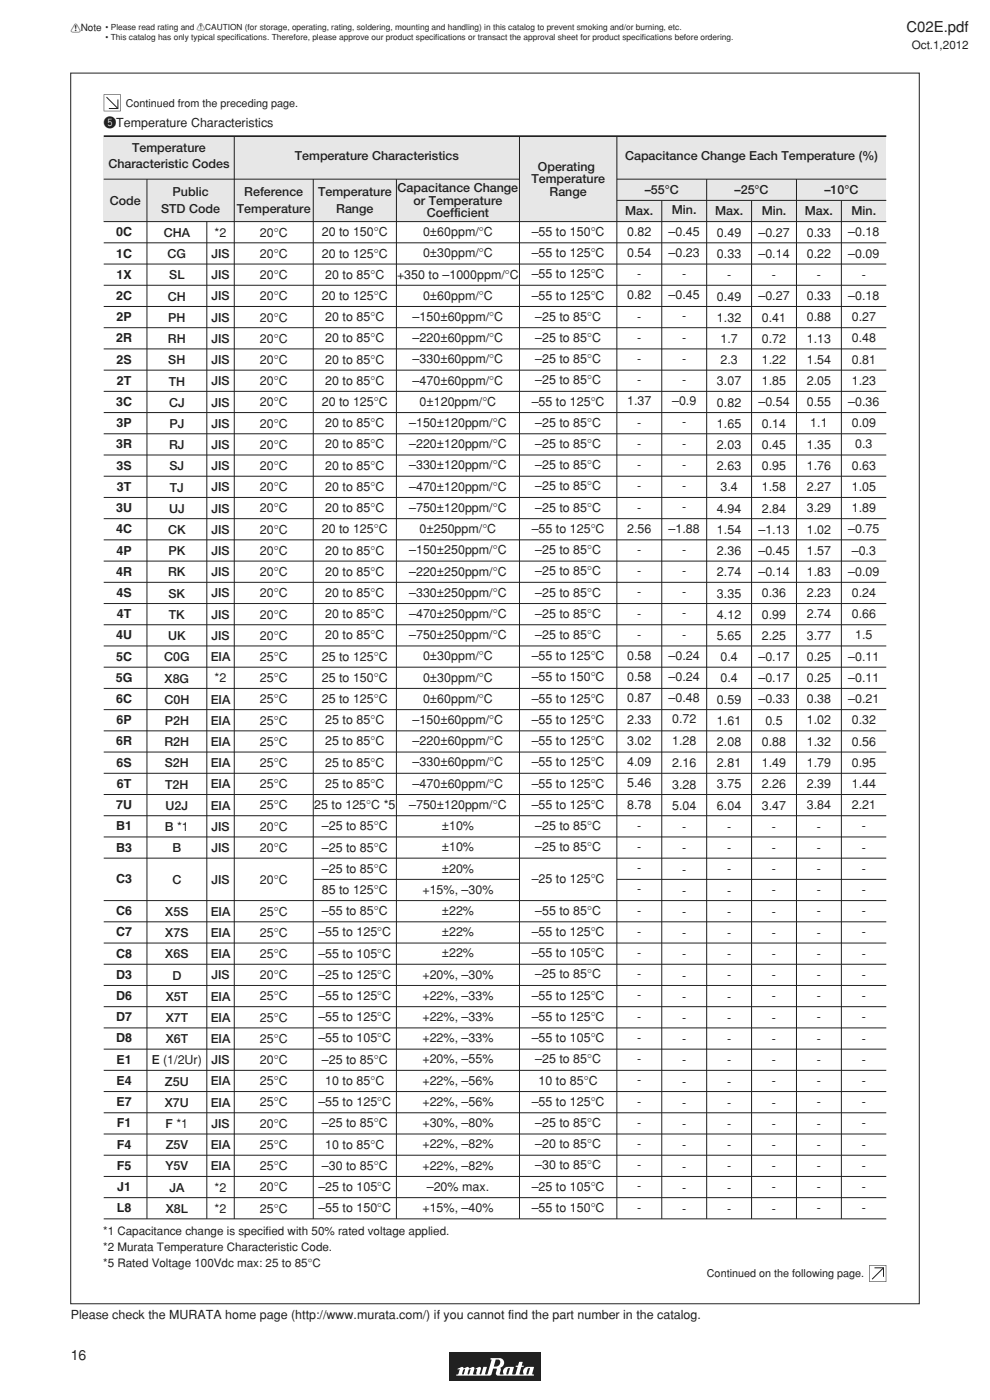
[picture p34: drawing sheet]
<svg xmlns="http://www.w3.org/2000/svg" width="210mm" height="297mm" viewBox="0 0 210 297" stroke-linecap="round" stroke-linejoin="round" font-family="sans-serif">
<defs><g id="words">
<text font-size="3.2" fill="#231f20" x="192.3" y="6.8">C02E.pdf</text>
<text font-size="3" fill="#231f20" x="15" y="288.6">16</text>
<g font-size="2.6" fill="#231f20">
<text x="22" y="26.9">tTemperature Characteristics</text>
<text x="23" y="35.7">Characteristic Codes</text>
<text x="28" y="32.2">Temperature</text>
<text x="62.5" y="33.9">Temperature Characteristics</text>
<text x="132.6" y="33.9">Capacitance Change Each Temperature (%)</text>
<text x="36.6" y="41.7">Public</text>
<text x="51.8" y="41.7">Reference</text>
<text x="67.5" y="41.7">Temperature</text>
<text x="84.3" y="40.8">Capacitance Change</text>
<text x="112.7" y="38.8">Temperature</text>
<text x="114.1" y="36.2">Operating</text>
<text x="116.6" y="41.5">Range</text>
<text x="136.8" y="41.2">–55°C</text>
<text x="155.8" y="41.2">–25°C</text>
<text x="174.9" y="41.2">–10°C</text>
<text x="23.3" y="43.4">Code</text>
<text x="34.2" y="45.2">STD Code</text>
<text x="50.3" y="45.2">Temperature</text>
<text x="71.3" y="45.2">Range</text>
<text x="87.7" y="43.4">or Temperature</text>
<text x="90.5" y="46.1">Coefficient</text>
<text x="132.6" y="45.7">Max.</text>
<text x="142.5" y="45.4">Min.</text>
<text x="151.7" y="45.7">Max.</text>
<text x="161.6" y="45.7">Min.</text>
<text x="170.7" y="45.6">Max.</text>
<text x="180.6" y="45.6">Min.</text>
<text x="24.6" y="50.1">0C</text>
<text x="34.7" y="50.3">CHA</text>
<text x="45.5" y="50.2">*2</text>
<text x="55.1" y="50.2">20°C</text>
<text x="68.3" y="50.1">20 to 150°C</text>
<text x="89.7" y="50.1">0±60ppm/°C</text>
<text x="112.8" y="50">–55 to 150°C</text>
<text x="133" y="50">0.82</text>
<text x="141.8" y="50">–0.45</text>
<text x="152.1" y="50.3">0.49</text>
<text x="160.9" y="50.2">–0.27</text>
<text x="171.1" y="50.2">0.33</text>
<text x="179.9" y="50.1">–0.18</text>
<text x="24.6" y="54.6">1C</text>
<text x="24.7" y="59.1">1X</text>
<text x="35.6" y="54.8">CG</text>
<text x="35.9" y="59.3">SL</text>
<text x="44.8" y="54.7">JIS</text>
<text x="44.8" y="59.2">JIS</text>
<text x="55.1" y="54.7">20°C</text>
<text x="55.1" y="59.2">20°C</text>
<text x="68.3" y="54.6">20 to 125°C</text>
<text x="69" y="59.1">20 to 85°C</text>
<text x="84.2" y="59.1">+350 to –1000ppm/°C</text>
<text x="89.7" y="54.6">0±30ppm/°C</text>
<text x="112.8" y="54.5">–55 to 125°C</text>
<text x="112.8" y="59">–55 to 125°C</text>
<text x="133" y="54.5">0.54</text>
<text x="135.2" y="59">-</text>
<text x="141.8" y="54.5">–0.23</text>
<text x="144.7" y="59">-</text>
<text x="152.1" y="54.8">0.33</text>
<text x="154.2" y="59.3">-</text>
<text x="160.9" y="54.7">–0.14</text>
<text x="163.8" y="59.2">-</text>
<text x="171.1" y="54.7">0.22</text>
<text x="173.3" y="59.2">-</text>
<text x="179.9" y="54.6">–0.09</text>
<text x="182.8" y="59.1">-</text>
<text x="24.6" y="63.6">2C</text>
<text x="35.6" y="63.8">CH</text>
<text x="44.8" y="63.7">JIS</text>
<text x="55.1" y="63.7">20°C</text>
<text x="68.3" y="63.6">20 to 125°C</text>
<text x="89.7" y="63.6">0±60ppm/°C</text>
<text x="112.8" y="63.5">–55 to 125°C</text>
<text x="133" y="63.5">0.82</text>
<text x="141.8" y="63.5">–0.45</text>
<text x="152.1" y="63.8">0.49</text>
<text x="160.9" y="63.7">–0.27</text>
<text x="171.1" y="63.7">0.33</text>
<text x="179.9" y="63.6">–0.18</text>
<text x="24.7" y="68.1">2P</text>
<text x="35.7" y="68.3">PH</text>
<text x="44.8" y="68.2">JIS</text>
<text x="55.1" y="68.2">20°C</text>
<text x="69" y="68.1">20 to 85°C</text>
<text x="87.5" y="68.1">–150±60ppm/°C</text>
<text x="113.5" y="68.1">–25 to 85°C</text>
<text x="135.2" y="68">-</text>
<text x="144.7" y="68">-</text>
<text x="152.1" y="68.3">1.32</text>
<text x="161.6" y="68.2">0.41</text>
<text x="171.1" y="68.2">0.88</text>
<text x="180.7" y="68.1">0.27</text>
<text x="24.6" y="72.6">2R</text>
<text x="24.7" y="77.1">2S</text>
<text x="35.6" y="72.8">RH</text>
<text x="35.7" y="77.3">SH</text>
<text x="44.8" y="72.7">JIS</text>
<text x="44.8" y="77.2">JIS</text>
<text x="55.1" y="72.7">20°C</text>
<text x="55.1" y="77.2">20°C</text>
<text x="69" y="72.6">20 to 85°C</text>
<text x="69" y="77.1">20 to 85°C</text>
<text x="87.5" y="72.6">–220±60ppm/°C</text>
<text x="87.5" y="77.1">–330±60ppm/°C</text>
<text x="113.5" y="72.6">–25 to 85°C</text>
<text x="113.5" y="77.1">–25 to 85°C</text>
<text x="135.2" y="72.5">-</text>
<text x="135.2" y="77">-</text>
<text x="144.7" y="72.5">-</text>
<text x="144.7" y="77">-</text>
<text x="152.8" y="72.8">1.7</text>
<text x="152.8" y="77.3">2.3</text>
<text x="161.6" y="72.7">0.72</text>
<text x="161.6" y="77.2">1.22</text>
<text x="171.1" y="72.7">1.13</text>
<text x="171.1" y="77.2">1.54</text>
<text x="180.7" y="72.6">0.48</text>
<text x="180.7" y="77.1">0.81</text>
<text x="24.8" y="81.6">2T</text>
<text x="35.8" y="81.8">TH</text>
<text x="44.8" y="81.7">JIS</text>
<text x="55.1" y="81.7">20°C</text>
<text x="69" y="81.6">20 to 85°C</text>
<text x="87.5" y="81.6">–470±60ppm/°C</text>
<text x="113.5" y="81.6">–25 to 85°C</text>
<text x="135.2" y="81.5">-</text>
<text x="144.7" y="81.5">-</text>
<text x="152.1" y="81.8">3.07</text>
<text x="161.6" y="81.7">1.85</text>
<text x="171.1" y="81.7">2.05</text>
<text x="180.7" y="81.6">1.23</text>
<text x="24.6" y="86.1">3C</text>
<text x="35.9" y="86.3">CJ</text>
<text x="44.8" y="86.2">JIS</text>
<text x="55.1" y="86.2">20°C</text>
<text x="68.3" y="86.1">20 to 125°C</text>
<text x="89" y="86.1">0±120ppm/°C</text>
<text x="112.8" y="86.1">–55 to 125°C</text>
<text x="133" y="86">1.37</text>
<text x="142.6" y="86">–0.9</text>
<text x="152.1" y="86.3">0.82</text>
<text x="160.9" y="86.2">–0.54</text>
<text x="171.1" y="86.2">0.55</text>
<text x="179.9" y="86.1">–0.36</text>
<text x="24.6" y="95.1">3R</text>
<text x="24.7" y="90.6">3P</text>
<text x="35.9" y="95.3">RJ</text>
<text x="35.9" y="90.8">PJ</text>
<text x="44.8" y="90.7">JIS</text>
<text x="44.8" y="95.2">JIS</text>
<text x="55.1" y="90.7">20°C</text>
<text x="55.1" y="95.2">20°C</text>
<text x="69" y="90.6">20 to 85°C</text>
<text x="69" y="95.1">20 to 85°C</text>
<text x="86.8" y="90.6">–150±120ppm/°C</text>
<text x="86.8" y="95.1">–220±120ppm/°C</text>
<text x="113.5" y="90.6">–25 to 85°C</text>
<text x="113.5" y="95.1">–25 to 85°C</text>
<text x="135.2" y="90.5">-</text>
<text x="135.2" y="95">-</text>
<text x="144.7" y="90.5">-</text>
<text x="144.7" y="95">-</text>
<text x="152.1" y="90.8">1.65</text>
<text x="152.1" y="95.3">2.03</text>
<text x="161.6" y="90.7">0.14</text>
<text x="161.6" y="95.2">0.45</text>
<text x="171.1" y="95.2">1.35</text>
<text x="171.9" y="90.7">1.1</text>
<text x="180.7" y="90.6">0.09</text>
<text x="181.4" y="95.1">0.3</text>
<text x="24.7" y="99.6">3S</text>
<text x="36" y="99.8">SJ</text>
<text x="44.8" y="99.7">JIS</text>
<text x="55.1" y="99.7">20°C</text>
<text x="69" y="99.6">20 to 85°C</text>
<text x="86.8" y="99.6">–330±120ppm/°C</text>
<text x="113.5" y="99.6">–25 to 85°C</text>
<text x="135.2" y="99.5">-</text>
<text x="144.7" y="99.5">-</text>
<text x="152.1" y="99.8">2.63</text>
<text x="161.6" y="99.7">0.95</text>
<text x="171.1" y="99.7">1.76</text>
<text x="180.7" y="99.6">0.63</text>
<text x="24.8" y="104.1">3T</text>
<text x="36" y="104.3">TJ</text>
<text x="44.8" y="104.2">JIS</text>
<text x="55.1" y="104.2">20°C</text>
<text x="69" y="104.1">20 to 85°C</text>
<text x="86.8" y="104.1">–470±120ppm/°C</text>
<text x="113.5" y="104.1">–25 to 85°C</text>
<text x="135.2" y="104">-</text>
<text x="144.7" y="104">-</text>
<text x="152.8" y="104.3">3.4</text>
<text x="161.6" y="104.2">1.58</text>
<text x="171.1" y="104.2">2.27</text>
<text x="180.7" y="104.1">1.05</text>
<text x="24.6" y="108.6">3U</text>
<text x="24.6" y="113.1">4C</text>
<text x="35.7" y="113.3">CK</text>
<text x="35.9" y="108.8">UJ</text>
<text x="44.8" y="108.7">JIS</text>
<text x="44.8" y="113.2">JIS</text>
<text x="55.1" y="108.7">20°C</text>
<text x="55.1" y="113.2">20°C</text>
<text x="68.3" y="113.1">20 to 125°C</text>
<text x="69" y="108.6">20 to 85°C</text>
<text x="86.8" y="108.6">–750±120ppm/°C</text>
<text x="89" y="113.1">0±250ppm/°C</text>
<text x="112.8" y="113.1">–55 to 125°C</text>
<text x="113.5" y="108.6">–25 to 85°C</text>
<text x="133" y="113">2.56</text>
<text x="135.2" y="108.5">-</text>
<text x="141.8" y="113">–1.88</text>
<text x="144.7" y="108.5">-</text>
<text x="152.1" y="108.8">4.94</text>
<text x="152.1" y="113.3">1.54</text>
<text x="160.9" y="113.2">–1.13</text>
<text x="161.6" y="108.7">2.84</text>
<text x="171.1" y="108.7">3.29</text>
<text x="171.1" y="113.2">1.02</text>
<text x="179.9" y="113.1">–0.75</text>
<text x="180.7" y="108.6">1.89</text>
<text x="24.7" y="117.6">4P</text>
<text x="35.7" y="117.8">PK</text>
<text x="44.8" y="117.7">JIS</text>
<text x="55.1" y="117.7">20°C</text>
<text x="69" y="117.6">20 to 85°C</text>
<text x="86.8" y="117.6">–150±250ppm/°C</text>
<text x="113.5" y="117.6">–25 to 85°C</text>
<text x="135.2" y="117.5">-</text>
<text x="144.7" y="117.5">-</text>
<text x="152.1" y="117.8">2.36</text>
<text x="160.9" y="117.7">–0.45</text>
<text x="171.1" y="117.7">1.57</text>
<text x="180.7" y="117.6">–0.3</text>
<text x="24.6" y="122.1">4R</text>
<text x="35.7" y="122.3">RK</text>
<text x="44.8" y="122.3">JIS</text>
<text x="55.1" y="122.2">20°C</text>
<text x="69" y="122.1">20 to 85°C</text>
<text x="86.8" y="122.1">–220±250ppm/°C</text>
<text x="113.5" y="122.1">–25 to 85°C</text>
<text x="135.2" y="122">-</text>
<text x="144.7" y="122">-</text>
<text x="152.1" y="122.3">2.74</text>
<text x="160.9" y="122.2">–0.14</text>
<text x="171.1" y="122.2">1.83</text>
<text x="179.9" y="122.1">–0.09</text>
<text x="24.7" y="126.6">4S</text>
<text x="24.8" y="131.1">4T</text>
<text x="35.8" y="126.8">SK</text>
<text x="35.8" y="131.3">TK</text>
<text x="44.8" y="126.8">JIS</text>
<text x="44.8" y="131.3">JIS</text>
<text x="55.1" y="126.7">20°C</text>
<text x="55.1" y="131.2">20°C</text>
<text x="69" y="126.6">20 to 85°C</text>
<text x="69" y="131.1">20 to 85°C</text>
<text x="86.8" y="126.6">–330±250ppm/°C</text>
<text x="86.8" y="131.1">–470±250ppm/°C</text>
<text x="113.5" y="126.6">–25 to 85°C</text>
<text x="113.5" y="131.1">–25 to 85°C</text>
<text x="135.2" y="126.5">-</text>
<text x="135.2" y="131">-</text>
<text x="144.7" y="126.5">-</text>
<text x="144.7" y="131">-</text>
<text x="152.1" y="126.8">3.35</text>
<text x="152.1" y="131.3">4.12</text>
<text x="161.6" y="126.7">0.36</text>
<text x="161.6" y="131.2">0.99</text>
<text x="171.1" y="126.7">2.23</text>
<text x="171.1" y="131.2">2.74</text>
<text x="180.7" y="126.6">0.24</text>
<text x="180.7" y="131.2">0.66</text>
<text x="24.6" y="135.6">4U</text>
<text x="35.7" y="135.8">UK</text>
<text x="44.8" y="135.8">JIS</text>
<text x="55.1" y="135.7">20°C</text>
<text x="69" y="135.6">20 to 85°C</text>
<text x="86.8" y="135.6">–750±250ppm/°C</text>
<text x="113.5" y="135.6">–25 to 85°C</text>
<text x="135.2" y="135.5">-</text>
<text x="144.7" y="135.5">-</text>
<text x="152.1" y="135.8">5.65</text>
<text x="161.6" y="135.7">2.25</text>
<text x="171.1" y="135.7">3.77</text>
<text x="181.4" y="135.7">1.5</text>
<text x="24.6" y="140.1">5C</text>
<text x="34.8" y="140.3">C0G</text>
<text x="44.7" y="140.3">EIA</text>
<text x="55.1" y="140.2">25°C</text>
<text x="68.3" y="140.1">25 to 125°C</text>
<text x="89.7" y="140.1">0±30ppm/°C</text>
<text x="112.8" y="140.1">–55 to 125°C</text>
<text x="133" y="140">0.58</text>
<text x="141.8" y="140">–0.24</text>
<text x="152.8" y="140.3">0.4</text>
<text x="160.9" y="140.2">–0.17</text>
<text x="171.1" y="140.2">0.25</text>
<text x="179.9" y="140.2">–0.11</text>
<text x="24.6" y="144.6">5G</text>
<text x="24.6" y="149.1">6C</text>
<text x="34.9" y="149.3">C0H</text>
<text x="34.9" y="144.8">X8G</text>
<text x="44.7" y="149.3">EIA</text>
<text x="45.5" y="144.8">*2</text>
<text x="55.1" y="144.7">25°C</text>
<text x="55.1" y="149.2">25°C</text>
<text x="68.3" y="144.6">25 to 150°C</text>
<text x="68.3" y="149.1">25 to 125°C</text>
<text x="89.7" y="144.6">0±30ppm/°C</text>
<text x="89.7" y="149.1">0±60ppm/°C</text>
<text x="112.8" y="144.6">–55 to 150°C</text>
<text x="112.8" y="149.1">–55 to 125°C</text>
<text x="133" y="144.5">0.58</text>
<text x="133" y="149">0.87</text>
<text x="141.8" y="144.5">–0.24</text>
<text x="141.8" y="149">–0.48</text>
<text x="152.1" y="149.3">0.59</text>
<text x="152.8" y="144.8">0.4</text>
<text x="160.9" y="144.7">–0.17</text>
<text x="160.9" y="149.2">–0.33</text>
<text x="171.1" y="144.7">0.25</text>
<text x="171.1" y="149.2">0.38</text>
<text x="179.9" y="144.7">–0.11</text>
<text x="179.9" y="149.2">–0.21</text>
<text x="24.7" y="153.6">6P</text>
<text x="34.9" y="153.8">P2H</text>
<text x="44.7" y="153.8">EIA</text>
<text x="55.1" y="153.7">25°C</text>
<text x="69" y="153.6">25 to 85°C</text>
<text x="87.5" y="153.6">–150±60ppm/°C</text>
<text x="112.8" y="153.6">–55 to 125°C</text>
<text x="133" y="153.5">2.33</text>
<text x="142.6" y="153.5">0.72</text>
<text x="152.1" y="153.8">1.61</text>
<text x="162.4" y="153.7">0.5</text>
<text x="171.1" y="153.7">1.02</text>
<text x="180.7" y="153.7">0.32</text>
<text x="24.6" y="158.1">6R</text>
<text x="34.9" y="158.3">R2H</text>
<text x="44.7" y="158.3">EIA</text>
<text x="55.1" y="158.2">25°C</text>
<text x="69" y="158.1">25 to 85°C</text>
<text x="87.5" y="158.1">–220±60ppm/°C</text>
<text x="112.8" y="158.1">–55 to 125°C</text>
<text x="133" y="158">3.02</text>
<text x="142.6" y="158">1.28</text>
<text x="152.1" y="158.3">2.08</text>
<text x="161.6" y="158.2">0.88</text>
<text x="171.1" y="158.2">1.32</text>
<text x="180.7" y="158.2">0.56</text>
<text x="24.7" y="162.6">6S</text>
<text x="24.8" y="167.1">6T</text>
<text x="35" y="162.8">S2H</text>
<text x="35" y="167.3">T2H</text>
<text x="44.7" y="162.8">EIA</text>
<text x="44.7" y="167.3">EIA</text>
<text x="55.1" y="162.7">25°C</text>
<text x="55.1" y="167.2">25°C</text>
<text x="69" y="162.6">25 to 85°C</text>
<text x="69" y="167.1">25 to 85°C</text>
<text x="87.5" y="162.6">–330±60ppm/°C</text>
<text x="87.5" y="167.1">–470±60ppm/°C</text>
<text x="112.8" y="162.6">–55 to 125°C</text>
<text x="112.8" y="167.1">–55 to 125°C</text>
<text x="133" y="162.5">4.09</text>
<text x="133" y="167">5.46</text>
<text x="142.6" y="162.8">2.16</text>
<text x="142.6" y="167.3">3.28</text>
<text x="152.1" y="162.8">2.81</text>
<text x="152.1" y="167.3">3.75</text>
<text x="161.6" y="162.7">1.49</text>
<text x="161.6" y="167.2">2.26</text>
<text x="171.1" y="162.7">1.79</text>
<text x="171.1" y="167.2">2.39</text>
<text x="180.7" y="162.7">0.95</text>
<text x="180.7" y="167.2">1.44</text>
<text x="24.6" y="171.6">7U</text>
<text x="35.1" y="171.8">U2J</text>
<text x="44.7" y="171.8">EIA</text>
<text x="55.1" y="171.7">25°C</text>
<text x="66.7" y="171.6">25 to 125°C *5</text>
<text x="86.8" y="171.6">–750±120ppm/°C</text>
<text x="112.8" y="171.6">–55 to 125°C</text>
<text x="133" y="171.5">8.78</text>
<text x="142.6" y="171.8">5.04</text>
<text x="152.1" y="171.8">6.04</text>
<text x="161.6" y="171.7">3.47</text>
<text x="171.1" y="171.7">3.84</text>
<text x="180.7" y="171.7">2.21</text>
<text x="24.6" y="176.1">B1</text>
<text x="35" y="176.3">B *1</text>
<text x="44.8" y="176.3">JIS</text>
<text x="55.1" y="176.2">20°C</text>
<text x="68.3" y="176.1">–25 to 85°C</text>
<text x="93.7" y="176.1">±10%</text>
<text x="113.5" y="176.1">–25 to 85°C</text>
<text x="135.2" y="176">-</text>
<text x="144.7" y="176.3">-</text>
<text x="154.2" y="176.3">-</text>
<text x="163.8" y="176.2">-</text>
<text x="173.3" y="176.2">-</text>
<text x="182.8" y="176.2">-</text>
<text x="24.6" y="180.6">B3</text>
<text x="36.6" y="180.8">B</text>
<text x="44.8" y="180.8">JIS</text>
<text x="55.1" y="180.7">20°C</text>
<text x="68.3" y="180.6">–25 to 85°C</text>
<text x="68.3" y="185.1">–25 to 85°C</text>
<text x="93.7" y="180.6">±10%</text>
<text x="93.7" y="185.1">±20%</text>
<text x="113.5" y="180.6">–25 to 85°C</text>
<text x="135.2" y="180.5">-</text>
<text x="135.2" y="185">-</text>
<text x="144.7" y="180.8">-</text>
<text x="144.7" y="185.3">-</text>
<text x="154.2" y="180.8">-</text>
<text x="154.2" y="185.3">-</text>
<text x="163.8" y="180.7">-</text>
<text x="163.8" y="185.2">-</text>
<text x="173.3" y="180.7">-</text>
<text x="173.3" y="185.2">-</text>
<text x="182.8" y="180.7">-</text>
<text x="182.8" y="185.2">-</text>
<text x="24.6" y="187.4">C3</text>
<text x="36.6" y="187.5">C</text>
<text x="44.8" y="187.5">JIS</text>
<text x="55.1" y="187.5">20°C</text>
<text x="68.3" y="189.6">85 to 125°C</text>
<text x="89.6" y="189.6">+15%, –30%</text>
<text x="112.8" y="187.3">–25 to 125°C</text>
<text x="135.2" y="189.5">-</text>
<text x="144.7" y="189.8">-</text>
<text x="154.2" y="189.8">-</text>
<text x="163.8" y="189.7">-</text>
<text x="173.3" y="189.7">-</text>
<text x="182.8" y="189.7">-</text>
<text x="24.6" y="194.1">C6</text>
<text x="35.1" y="194.3">X5S</text>
<text x="44.7" y="194.3">EIA</text>
<text x="55.1" y="194.2">25°C</text>
<text x="68.3" y="194.1">–55 to 85°C</text>
<text x="93.7" y="194.1">±22%</text>
<text x="113.5" y="194.1">–55 to 85°C</text>
<text x="135.2" y="194">-</text>
<text x="144.7" y="194.3">-</text>
<text x="154.2" y="194.3">-</text>
<text x="163.8" y="194.2">-</text>
<text x="173.3" y="194.2">-</text>
<text x="182.8" y="194.2">-</text>
<text x="24.6" y="198.6">C7</text>
<text x="24.6" y="203.1">C8</text>
<text x="35.1" y="198.8">X7S</text>
<text x="35.1" y="203.3">X6S</text>
<text x="44.7" y="198.8">EIA</text>
<text x="44.7" y="203.3">EIA</text>
<text x="55.1" y="198.7">25°C</text>
<text x="55.1" y="203.2">25°C</text>
<text x="67.5" y="198.6">–55 to 125°C</text>
<text x="67.5" y="203.1">–55 to 105°C</text>
<text x="93.7" y="198.6">±22%</text>
<text x="93.7" y="203.1">±22%</text>
<text x="112.8" y="198.6">–55 to 125°C</text>
<text x="112.8" y="203.1">–55 to 105°C</text>
<text x="135.2" y="198.5">-</text>
<text x="135.2" y="203">-</text>
<text x="144.7" y="198.8">-</text>
<text x="144.7" y="203.3">-</text>
<text x="154.2" y="198.8">-</text>
<text x="154.2" y="203.3">-</text>
<text x="163.8" y="198.7">-</text>
<text x="163.8" y="203.2">-</text>
<text x="173.3" y="198.7">-</text>
<text x="173.3" y="203.2">-</text>
<text x="182.8" y="198.7">-</text>
<text x="182.8" y="203.2">-</text>
<text x="24.6" y="207.6">D3</text>
<text x="36.6" y="207.8">D</text>
<text x="44.8" y="207.8">JIS</text>
<text x="55.1" y="207.7">20°C</text>
<text x="67.5" y="207.6">–25 to 125°C</text>
<text x="89.6" y="207.6">+20%, –30%</text>
<text x="113.5" y="207.6">–25 to 85°C</text>
<text x="135.2" y="207.5">-</text>
<text x="144.7" y="207.8">-</text>
<text x="154.2" y="207.8">-</text>
<text x="163.8" y="207.7">-</text>
<text x="173.3" y="207.7">-</text>
<text x="182.8" y="207.7">-</text>
<text x="24.6" y="212.2">D6</text>
<text x="35.1" y="212.3">X5T</text>
<text x="44.7" y="212.3">EIA</text>
<text x="55.1" y="212.2">25°C</text>
<text x="67.5" y="212.1">–55 to 125°C</text>
<text x="89.6" y="212.1">+22%, –33%</text>
<text x="112.8" y="212.1">–55 to 125°C</text>
<text x="135.2" y="212">-</text>
<text x="144.7" y="212.3">-</text>
<text x="154.2" y="212.3">-</text>
<text x="163.8" y="212.2">-</text>
<text x="173.3" y="212.2">-</text>
<text x="182.8" y="212.2">-</text>
<text x="24.6" y="216.7">D7</text>
<text x="24.6" y="221.2">D8</text>
<text x="35.1" y="216.8">X7T</text>
<text x="35.1" y="221.3">X6T</text>
<text x="44.7" y="216.8">EIA</text>
<text x="44.7" y="221.3">EIA</text>
<text x="55.1" y="216.7">25°C</text>
<text x="55.1" y="221.2">25°C</text>
<text x="67.5" y="216.6">–55 to 125°C</text>
<text x="67.5" y="221.1">–55 to 105°C</text>
<text x="89.6" y="216.6">+22%, –33%</text>
<text x="89.6" y="221.1">+22%, –33%</text>
<text x="112.8" y="216.6">–55 to 125°C</text>
<text x="112.8" y="221.1">–55 to 105°C</text>
<text x="135.2" y="216.5">-</text>
<text x="135.2" y="221">-</text>
<text x="144.7" y="216.8">-</text>
<text x="144.7" y="221.3">-</text>
<text x="154.2" y="216.8">-</text>
<text x="154.2" y="221.3">-</text>
<text x="163.8" y="216.7">-</text>
<text x="163.8" y="221.2">-</text>
<text x="173.3" y="216.7">-</text>
<text x="173.3" y="221.2">-</text>
<text x="182.8" y="216.7">-</text>
<text x="182.8" y="221.2">-</text>
<text x="24.7" y="225.7">E1</text>
<text x="32.2" y="225.8">E (1/2Ur)</text>
<text x="44.8" y="225.8">JIS</text>
<text x="55.1" y="225.7">20°C</text>
<text x="68.3" y="225.6">–25 to 85°C</text>
<text x="89.6" y="225.6">+20%, –55%</text>
<text x="113.5" y="225.6">–25 to 85°C</text>
<text x="135.2" y="225.5">-</text>
<text x="144.7" y="225.8">-</text>
<text x="154.2" y="225.8">-</text>
<text x="163.8" y="225.7">-</text>
<text x="173.3" y="225.7">-</text>
<text x="182.8" y="225.7">-</text>
<text x="24.7" y="230.2">E4</text>
<text x="35" y="230.3">Z5U</text>
<text x="44.7" y="230.3">EIA</text>
<text x="55.1" y="230.2">25°C</text>
<text x="69" y="230.2">10 to 85°C</text>
<text x="89.6" y="230.1">+22%, –56%</text>
<text x="114.3" y="230.1">10 to 85°C</text>
<text x="135.2" y="230">-</text>
<text x="144.7" y="230.3">-</text>
<text x="154.2" y="230.3">-</text>
<text x="163.8" y="230.2">-</text>
<text x="173.3" y="230.2">-</text>
<text x="182.8" y="230.2">-</text>
<text x="24.7" y="234.7">E7</text>
<text x="24.8" y="239.2">F1</text>
<text x="35" y="234.8">X7U</text>
<text x="35.1" y="239.3">F *1</text>
<text x="44.7" y="234.8">EIA</text>
<text x="44.8" y="239.3">JIS</text>
<text x="55.1" y="234.7">25°C</text>
<text x="55.1" y="239.2">20°C</text>
<text x="67.5" y="234.7">–55 to 125°C</text>
<text x="68.3" y="239.2">–25 to 85°C</text>
<text x="89.6" y="234.6">+22%, –56%</text>
<text x="89.6" y="239.1">+30%, –80%</text>
<text x="112.8" y="234.6">–55 to 125°C</text>
<text x="113.5" y="239.1">–25 to 85°C</text>
<text x="135.2" y="234.5">-</text>
<text x="135.2" y="239">-</text>
<text x="144.7" y="234.8">-</text>
<text x="144.7" y="239.3">-</text>
<text x="154.2" y="234.8">-</text>
<text x="154.2" y="239.3">-</text>
<text x="163.8" y="234.7">-</text>
<text x="163.8" y="239.2">-</text>
<text x="173.3" y="234.7">-</text>
<text x="173.3" y="239.2">-</text>
<text x="182.8" y="234.7">-</text>
<text x="182.8" y="239.2">-</text>
<text x="24.8" y="243.7">F4</text>
<text x="35.1" y="243.8">Z5V</text>
<text x="44.7" y="243.8">EIA</text>
<text x="55.1" y="243.7">25°C</text>
<text x="69" y="243.7">10 to 85°C</text>
<text x="89.6" y="243.6">+22%, –82%</text>
<text x="113.5" y="243.6">–20 to 85°C</text>
<text x="135.2" y="243.5">-</text>
<text x="144.7" y="243.8">-</text>
<text x="154.2" y="243.8">-</text>
<text x="163.8" y="243.7">-</text>
<text x="173.3" y="243.7">-</text>
<text x="182.8" y="243.7">-</text>
<text x="24.8" y="248.2">F5</text>
<text x="35.1" y="248.3">Y5V</text>
<text x="44.7" y="248.3">EIA</text>
<text x="55.1" y="248.2">25°C</text>
<text x="68.3" y="248.2">–30 to 85°C</text>
<text x="89.6" y="248.1">+22%, –82%</text>
<text x="113.5" y="248.1">–30 to 85°C</text>
<text x="135.2" y="248">-</text>
<text x="144.7" y="248.3">-</text>
<text x="154.2" y="248.3">-</text>
<text x="163.8" y="248.2">-</text>
<text x="173.3" y="248.2">-</text>
<text x="182.8" y="248.2">-</text>
<text x="24.8" y="257.2">L8</text>
<text x="24.9" y="252.7">J1</text>
<text x="35.2" y="257.3">X8L</text>
<text x="35.9" y="252.8">JA</text>
<text x="45.5" y="252.8">*2</text>
<text x="45.5" y="257.3">*2</text>
<text x="55.1" y="252.7">20°C</text>
<text x="55.1" y="257.2">25°C</text>
<text x="67.5" y="252.7">–25 to 105°C</text>
<text x="67.5" y="257.2">–55 to 150°C</text>
<text x="89.6" y="257.1">+15%, –40%</text>
<text x="90.5" y="252.6">–20% max.</text>
<text x="112.8" y="252.6">–25 to 105°C</text>
<text x="112.8" y="257.1">–55 to 150°C</text>
<text x="135.2" y="252.5">-</text>
<text x="135.2" y="257">-</text>
<text x="144.7" y="252.8">-</text>
<text x="144.7" y="257.3">-</text>
<text x="154.2" y="252.8">-</text>
<text x="154.2" y="257.3">-</text>
<text x="163.8" y="252.7">-</text>
<text x="163.8" y="257.2">-</text>
<text x="173.3" y="252.7">-</text>
<text x="173.3" y="257.2">-</text>
<text x="182.8" y="252.7">-</text>
<text x="182.8" y="257.2">-</text>
<text x="15" y="279.8">Please check the MURATA home page (http://www.murata.com/) if you cannot find the part number in the catalog.</text>
</g>
<g font-size="2.5" fill="#231f20">
<text x="193.4" y="10.3">Oct.1,2012</text>
<text x="21.9" y="262">*1 Capacitance change is specified with 50% rated voltage applied.</text>
<text x="21.9" y="265.4">*2 Murata Temperature Characteristic Code.</text>
<text x="21.9" y="268.7">*5 Rated Voltage 100Vdc max: 25 to 85°C</text>
</g>
<g font-size="2.3" fill="#231f20">
<text x="26.7" y="22.6">Continued from the preceding page.</text>
<text x="149.9" y="270.9">Continued on the following page.</text>
</g>
<text font-size="2.1" fill="#231f20" x="15" y="6.7">!Note</text>
<g font-size="1.8" fill="#231f20">
<text x="22.4" y="6.4">• Please read rating and !CAUTION (for storage, operating, rating, soldering, mounting and handling) in this catalog to prevent smoking and/or burning, etc.</text>
<text x="22.4" y="8.5">• This catalog has only typical specifcations. Therefore, please approve our product specif</text>
<text x="50.2" y="8.5">i</text>
<text x="92.3" y="8.5">i cations or transact the approval sheet for product specif</text>
<text x="136.2" y="8.5">i cations before ordering.</text>
</g>
</g></defs>
<path d="M15 15.5h180v261.1h-180z" fill="none" stroke="#231f20" stroke-width=".21"/>
<path d="M95.3 287h19.4v5.9h-19.4z" fill="#231f20"/>
<path d="M97.1 290.4l.9-.4 .5 .3-.5 1.1 .2 .2 .2-.2 .3-.9h-.2v-.2l.8-.3 .2 .3 .2-.1-.3 .4-.2 .8 .2 .2 .2-.2 .2-.9h-.2l.1-.3 .8-.2 .1 .3-.3 1.1 .2 .2h.5l.2-1.1h-.3v-.2l.8-.3 .3 .3-.3 1.1 .2 .2 .2-.2 .4-1.4h.7l-.3 1.4 .3 .2 .2-.2 .9-2.9-.3-.1 .1-.3h1.9a1.05 1.05 0 0 1 .9 1 1.05 1.05 0 0 1-.8 1.1l.1 .4-.2 .9h.8a1.03 1.03 0 0 1 .9-1.5h1.3l-.2 .7-.7-.1v-.4l-.4 .1-.3 1.2h.4l.3-.9 .7 .1-.2 .7 .6 .2 .2-.2 .4-1.4h-.4v-.2l.5-.1 .2-.8h.8l-.2 .8 .4 .2-.5 .1-.4 1.4 .1 .2 .8-.1a1.02 1.02 0 0 1 .8-1.5h1.4l-.2 .6h-.7v-.4l-.4 .1-.3 1.2h.3l.4-.9h.7l-.2 .8 .4 .2-.1 .2h-7.4a.48 .48 0 0 1-.6-.5l.2-.8-.5-.2 .1-.4h.2a.77 .77 0 0 0 .9-.7 .77 .77 0 0 0-.9-.8l-.5 1.4 .3 .1-.1 .4-.3 .1-.3 1.1-.3 .3h-7.2v-.2l.4-.2 .3-.9h-.4z" fill="#fff"/>
<path d="M22.1 20.1h3.4v3.4h-3.4zM22 20v3.6h3.6v-3.6z" fill="#231f20"/>
<path d="M22.6 20.6l2.4 2.4M25 21.1v1.9h-1.9" fill="none" stroke="#231f20" stroke-width=".21"/>
<path d="M184.5 268.5h3.4v3.4h-3.4zM184.4 268.4v3.6h3.6v-3.6z" fill="#231f20"/>
<path d="M185.5 269h1.9v1.9M187.4 269l-2.4 2.4" fill="none" stroke="#231f20" stroke-width=".21"/>
<path d="M22 29h166v18h-166z" fill="#e6e7e8"/>
<path d="M22 28.9h166" fill="none" stroke="#231f20" stroke-width=".35"/>
<g fill="none" stroke="#231f20" stroke-width=".21">
<path d="M22 38h88.2M31.2 38v220.6M49.7 29v229.6M66.4 38v220.6M84.1 38v220.6M110.2 29v229.6M130.9 38h57.1M130.9 29v229.6M149.9 38v220.6M169 38v220.6M22 47h166M22 51.5h166"/>
<path d="M22 56h166M43.9 47v211.6M130.9 42.5h57.1M140.4 42.5v216.1M159.4 42.5v216.1M178.5 42.5v216.1M22 60.5h166M22 65h166M22 69.5h166M22 74h166M22 78.5h166M22 83h166"/>
<path d="M22 87.5h166M22 92h166M22 96.5h166M22 101h166M22 105.5h166M22 110h166M22 114.5h166M22 119h166M22 123.5h166M22 128h166M22 132.5h166M22 137h166"/>
<path d="M22 141.5h166M22 146h166M22 150.5h166M22 155h166M22 159.5h166M22 164h166M22 168.5h166M22 173h166M22 177.6h166M22 182.1h166M22 191.1h166M22 195.6h166"/>
<path d="M66.4 186.6h43.8M130.8 186.6h57.2M22 200.1h166M22 204.6h166M22 209.1h166M22 213.6h166M22 218.1h166M22 222.6h166M22 227.1h166M22 231.6h166M22 236.1h166M22 240.6h166"/>
<path d="M22 245.1h166M22 249.6h166M22 254.1h166M22 258.6h166"/>
</g>
<use href="#words"/>
</svg>
